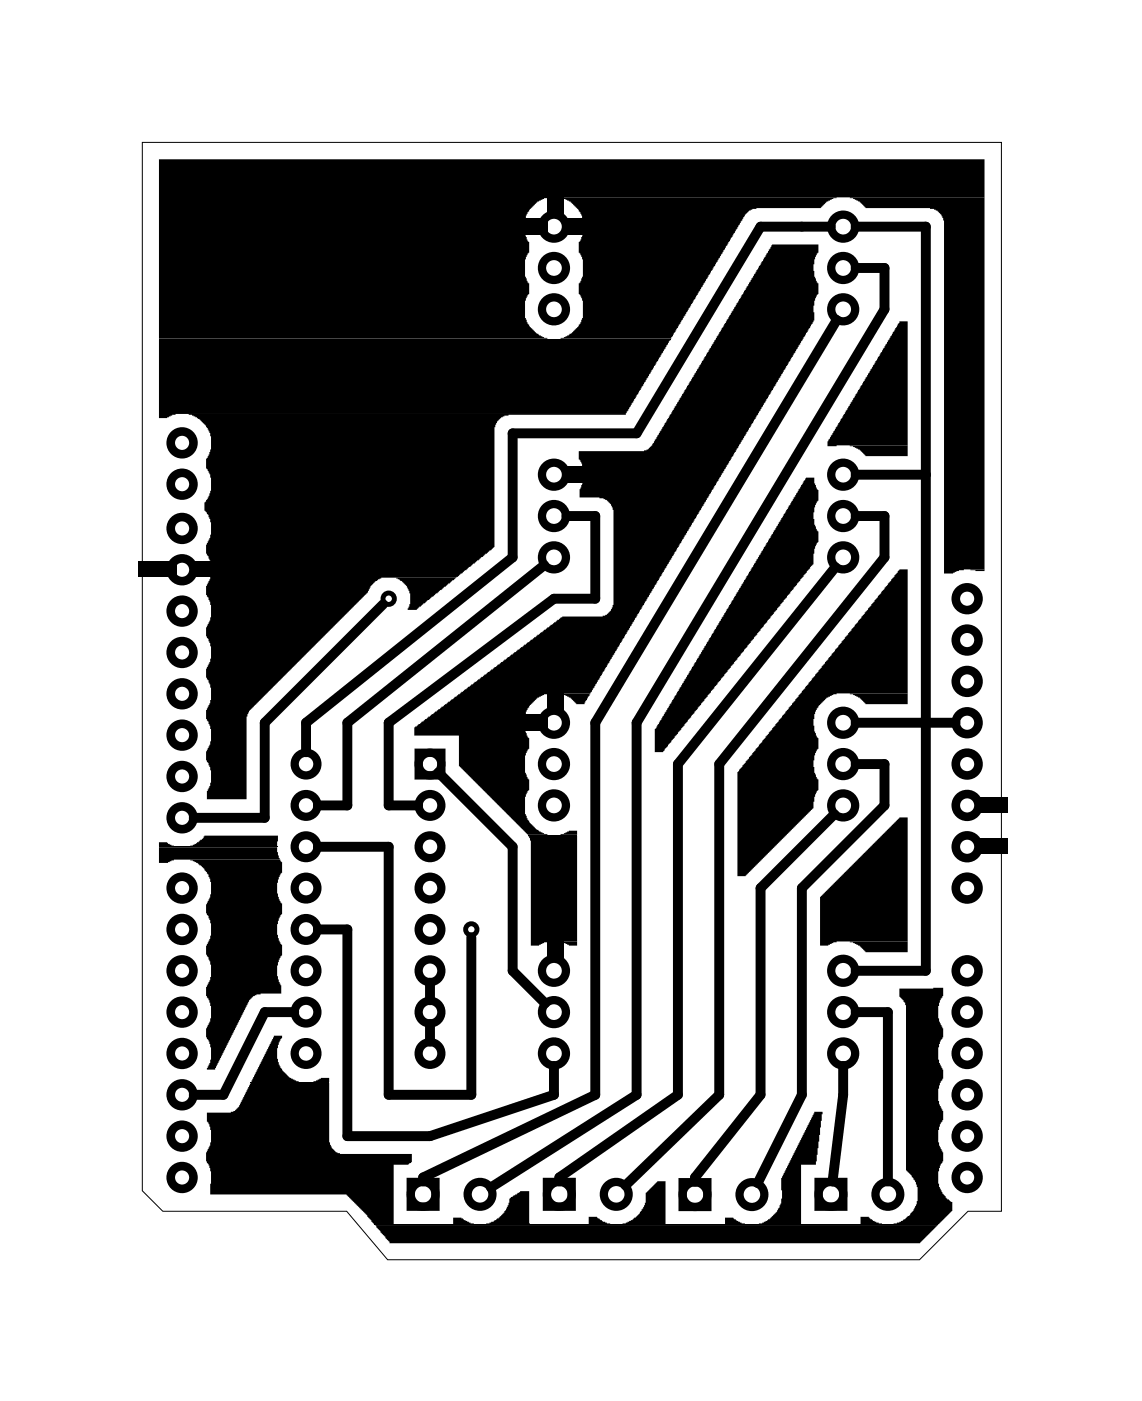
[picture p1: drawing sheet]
<svg xmlns="http://www.w3.org/2000/svg" width="70mm" height="86mm" viewBox="0 0 70 86" stroke-linecap="round" stroke-linejoin="round" font-family="sans-serif">
<path d="M8.7 8.7h52.9v65.7h-2.1l-3 3h-32.7l-2.5-3h-11.3l-1.3-1.2zM9.8 20.8h31.4M9.8 52h7.2M32.5 51.3h3M15.4 66.5h4.8M23 75.2h34.7" fill="none" stroke="#000" stroke-width=".06"/>
<g fill="#000">
<path d="M32.3 13.4h1.3v1h-1.3zM33.6 12h1v1.4h-1zM34.6 13.4h1.3v1h-1.3zM47.4 15.1l2.9-.1v.5l-.2 .3-.1 .4 .1 .8 .2 .4v.7l-.2 .2-.1 .5 .1 .9-2.2 3.5-.1 .3h-.1v.2l-.1 .1-.1 .2h-.1v.2l-.1 .1-.1 .2h-.1v.2l-.1 .1-.1 .2h-.1v.2l-.1 .1-.1 .2h-.1l-.1 .2-.1 .1v.2h-.1l-.1 .2-.1 .1v.2l-.1 .1-.1 .2h-.1v.2l-.1 .1-.1 .2h-.1v.2l-.1 .1-.1 .2h-.1v.2l-.1 .1-.1 .2h-.1v.2l-.1 .1-.1 .2h-.1v.2l-.1 .1-.1 .2h-.1v.2l-.1 .1-.1 .2-.1 .1v.2h-.1l-.1 .2-.1 .1v.2h-.1l-.1 .2-.1 .1-.1 .2h-.1v.2l-.1 .1-.1 .2h-.1v.2l-.1 .1-.1 .2h-.1v.2l-.1 .1-.1 .2h-.1v.3h-.1l-.1 .2-.1 .1v.2h-.1l-.1 .2-.1 .1v.2h-.1l-.1 .2-.1 .1v.2h-.1l-.1 .2-.1 .1v.2h-.1l-.1 .2-.1 .1v.2h-.1l-.1 .2-.1 .1v.2h-.1l-.1 .3h-.1l-.1 .2-.1 .1v.2h-.1l-.1 .2-.1 .1v.2h-.1l-.1 .2-.1 .1v.2h-.1l-.1 .2-.1 .1v.2h-.1l-.1 .2-.1 .1v.2h-.1l-.1 .2-.1 .1v.2l-.1 .1-.1 .2h-.1v.2l-.1 .1-.1 .2h-.1v.2l-.1 .1-.1 .2h-.1v.2l-.1 .1-.1 .2h-.1v.2l-.1 .1-.1 .2h-.1l-.1 .2-.1 .1v.2h-.1l-.1 .2-.1 .1v.2l-.1 .1-2.9 .1-.4 .2-.6 .6-.1 .4v1l.2 .4v.7l-.2 .4v1.1l.2 .4v.6l-.2 .5v1l.2 .5 .5 .5 .4 .2h.2l-1.2 .1-4.2-4.2v-1.9h-2.7v-.5l3.4-2.5 .1-.2h.1l.1-.1h.1l.1-.2h.1l.1-.1h.1l.1-.2h.1l.1-.1h.1l.1-.2h.1l.1-.1h.1l.1-.2h.1l.1-.1h.1l.1-.2h.1l.1-.1h.1l.1-.2h.1l.1-.1h.1l.1-.2h.1l.1-.1h.1l.1-.2h.1l.1-.1h.1l.1-.2h.1l.1-.2h.1l.1-.1h.1l.1-.2h.1l.1-.1h.1l.1-.2h.1l.2-.1h.1l.1-.2h.1l.1-.1h.1l.1-.2h2.6l.2-.1 .3-.3 .1-.3v-5.9l-.1-.3-.5-.4h-1.5v-.5l.2-.4v-1.1l-.2-.4v-.5h4l.2-.1 .3-.2 5.3-9 .1-.1 .1-.2h.1v-.2l.1-.1 .1-.2h.1v-.2l.1-.1 .1-.2h.1v-.3h.1l.1-.2 .1-.1 .1-.2h.1v-.2l.1-.1 .1-.2h.1v-.2l.1-.1 .1-.2h.1zM34.5 12.1l16.9 .1h-.2l-.4 .2-.3 .4h-4l-.5 .1-.3 .4-4.4 7.5h-6.8l.6-.3 .5-.5 .2-.5v-1l-.2-.4v-.7l.2-.4v-1.1l-.2-.4v-.6l.2-.4v-1.1l-.2-.5-.5-.5zM55.3 19.7h.5v7.7h-4.9v-.4h.1zM9.8 9.8h50.7v2.3h-26.9l-.6 .3-.5 .5-.2 .5v1.1l.2 .4v.6l-.2 .4v1.1l.2 .4v.7l-.2 .4v1l.2 .5 .5 .5 .6 .3h-23.8zM52.2 12.1h8.3v22.9h-1.2l-.5 .1-.2 .1h-.6v-21.8l-.4-.5-.4-.1h-4l-.3-.4zM8.5 34.5h2.3v.9h-2.3zM11.7 34.5h1.4v.9h-1.4zM24.4 35.5h3.6l-.9 .8h-.1l-.1 .2h-.1l-.2 .2h-.1l-.1 .2h-.1l-.2 .2h-.1l-.1 .2h-.1l-.2 .2h-.5l.1-.4v-.8l-.4-.5zM34.6 28.6h1.3v1h-1.3z"/>
<path d="M11.6 25.4l26.9 .1h-7.2l-.5 .1-.3 .3-.1 .3v7.4l-2.3 1.9h-4.7l-.3 .2-.3 .3-.2 .4-7.3 7.3-.1 .3v5.1h-2.5v-.5l.3-.5v-.8l-.2-.4-.1-.2v-.5l.3-.6v-.8l-.2-.5-.1-.1v-.6l.3-.6v-.8l-.2-.4-.1-.2v-.5l.3-.6v-.8l-.2-.4-.1-.2v-.6l.3-.6v-.7l-.2-.5-.1-.1v-.6l.3-.6v-.8l-.2-.4-.1-.2v-.5l.3-.6v-.8l-.2-.5-.2-.2v-.5l.2-.2 .2-.5v-.9l-.2-.5h-.1v-.6l.1-.1 .2-.5v-.8l-.2-.5-.3-.4-.4-.3zM9.8 20.9h31.4l-.1 .1-2.6 4.4h-27.7l-.5 .3h-.5zM49.5 29.4l.6-.1v.4l.2 .4v.7l-.2 .2-.1 .5 .1 .7 .2 .4v.7l-.2 .3-.1 .4v.7l-2.6 3.2-.8 1.1-.3 .1-.8 1.2-.2 .1-.8 1.1-.2 .2-.8 1.1-.2 .2-.8 1.1-.2 .1-.8 1.1-.2 .2-.4 .6-.1 .1h-.5v-1.4l.1-.1v-.2h.1l.1-.2 .1-.1v-.2h.1l.1-.2 .1-.1v-.2h.1l.1-.2 .1-.1v-.2h.1l.1-.2 .1-.1v-.2h.1l.1-.3h.1v-.2l.1-.1 .1-.2h.1v-.2l.1-.1 .1-.2h.1v-.2l.1-.1 .1-.2h.1v-.2l.1-.1 .1-.2h.1v-.2l.1-.1 .1-.2h.1l.1-.2 .1-.1v-.2l.1-.1 .1-.2h.1v-.2l.1-.1 .1-.2h.1zM52.2 27.4h3.6v.6h-2.6l-.3-.4zM55.2 35h.6v7.6h-4.4l-.6 .3-.5 .5-.2 .3-.1 .5 .1 .7 .2 .4v.7l-.2 .3-.1 .4 .1 .8 .2 .4v.6l-.2 .5-.1 .7-4.2 4.1h-.5v-6.4zM59.7 35h.8v.1h-.5zM9.8 51.7h.5l.4 .3h-.9zM9.8 52.1h7.2l.2 .7h-6.5l-.4 .2h-.5zM11.7 52l.5-.3 .3-.2 .1-.2h4.5l-.1 .7zM11.7 52.8h5.5l.1 .2v.6l-.1 .1-.2 .5v.7l.2 .6h.1v.7h-.1l-.2 .6v.6l.2 .6h.1v.7l-.1 .1-.2 .5v.7l.3 .5v.5l-1.5 .1-.5 .4-2.1 4.2h-.5l.3-.6v-.8l-.2-.4-.1-.2v-.5l.3-.6v-.8l-.2-.5-.1-.1v-.6l.3-.6v-.7l-.2-.5-.1-.1v-.6l.3-.6v-.8l-.2-.4-.1-.2v-.5l.3-.7v-.7l-.2-.5-.2-.3-.4-.4zM32.3 43.9h1.3v1h-1.3zM33.6 57.7h1v1.4h-1z"/>
<path d="M33.6 42.5h1v1.4h-1zM34.5 51.2h.2l.3-.2h.5v.3zM32.5 51.3h3v6.5h-1.9l-.5 .3h-.5v-6.5zM34.5 57.8h1v.3h-.5zM34.5 42.6l1.8 .1-.4 .6h-.5l-.3-.4zM52.2 42.6h3.6v.7h-2.6l-.3-.4zM50.4 55.1l4.9-4.9h.5v7.6h-4.4l-.5 .3h-.5zM52.2 57.8h3.6v.7h-2.6l-.3-.4zM60 49h1.9v.9h-1.9zM60 51.5h1.9v1h-1.9zM16.8 63.6h.5l-.3 .8v.7l.2 .5 .6 .6 .6 .3h-2.9zM19.3 66.4h.1l.3-.2h.5v.3z"/>
<path d="M12.7 68.4h1.5l.2-.1 .3-.3 .7-1.5h4.8v3.7l.2 .3 .2 .3 .3 .1h4.4v.5l-.2 .2h-.9v3.6h-1.2l-.4-.5-1.3-1.3h-8.4l.1-1.4-.2-.5-.1-.1v-.6l.3-.6v-.8l-.2-.4-.1-.1zM27.9 74.8h.5l.1 .2 .6 .2h-1.2zM31.4 73.5l.4-.1 .2-.2h.5l.1 2h-2.7l.4-.1 .7-.6zM36.2 74.8h.5l.4 .3 .4 .1h-1.3zM39.7 73.3l.7-.7h.5v2.6h-2.6l.6-.2 .4-.4 .4-.7zM44.6 74.8h.5l.2 .2 .5 .2h-1.2zM50.1 68.3h.5v.2l-.4 3.1h-1v3.6h-2.5l.6-.3 .6-.7 .2-.6-.1-1.2zM52.9 74.8h.5l.3 .2 .5 .2h-1.3zM23.1 75.3h34.5l-1 1.1h-32.7v-.1l-.5-.6zM55.3 60.7h2.7v.5l-.2 .3-.1 .3v.8l.3 .6v.5l-.2 .3-.1 .3v.8l.3 .6v.6l-.2 .2-.1 .4v.7l.3 .7v.5l-.2 .3-.1 .3v.8l.3 .6v.6l-.2 .2-.1 .4v.7l.2 .6 .3 .4 .3 .1v.6l-.8 .8h-2.8l.6-.2 .3-.3h.1l.3-.3 .2-.6v-.9l-.1-.3-.2-.4-.4-.3v-10.1l-.2-.3-.2-.3z"/>
</g>
<g fill="#000">
<circle cx="31.9" cy="11.7" r=".95"/>
<circle cx="48.3" cy="17.1" r=".95"/>
<circle cx="48.4" cy="33.8" r=".95"/>
<circle cx="53.9" cy="39.5" r=".95"/>
<circle cx="54.1" cy="24.3" r=".95"/>
<circle cx="15.6" cy="54.8" r=".95"/>
<circle cx="54.1" cy="53.5" r=".95"/>
<circle cx="18.6" cy="68.4" r=".95"/>
</g>
<g fill="none" stroke="#000" stroke-width=".53">
<circle cx="11.2" cy="37.5" r=".7"/>
<circle cx="11.2" cy="35" r=".7"/>
<circle cx="11.2" cy="29.7" r=".7"/>
<circle cx="11.2" cy="32.5" r=".7"/>
<circle cx="11.2" cy="27.2" r=".7"/>
<circle cx="59.5" cy="36.8" r=".7"/>
<circle cx="59.5" cy="39.3" r=".7"/>
<circle cx="11.2" cy="59.6" r=".7"/>
<circle cx="11.2" cy="50.2" r=".7"/>
<circle cx="11.2" cy="54.6" r=".7"/>
<circle cx="11.2" cy="57.1" r=".7"/>
<circle cx="11.2" cy="40.1" r=".7"/>
<circle cx="11.2" cy="45.2" r=".7"/>
<circle cx="11.2" cy="42.6" r=".7"/>
<circle cx="11.2" cy="47.7" r=".7"/>
<circle cx="59.5" cy="59.6" r=".7"/>
<circle cx="59.5" cy="49.5" r=".7"/>
<circle cx="59.5" cy="54.6" r=".7"/>
<circle cx="59.5" cy="52" r=".7"/>
<circle cx="59.5" cy="41.9" r=".7"/>
<circle cx="59.5" cy="44.4" r=".7"/>
<circle cx="59.5" cy="46.9" r=".7"/>
<circle cx="11.2" cy="62.2" r=".7"/>
<circle cx="11.2" cy="64.7" r=".7"/>
<circle cx="11.2" cy="67.3" r=".7"/>
<circle cx="11.2" cy="72.3" r=".7"/>
<circle cx="11.2" cy="69.8" r=".7"/>
<circle cx="59.5" cy="67.3" r=".7"/>
<circle cx="59.5" cy="62.2" r=".7"/>
<circle cx="59.5" cy="64.7" r=".7"/>
<circle cx="59.5" cy="72.3" r=".7"/>
<circle cx="59.5" cy="69.8" r=".7"/>
</g>
<g fill="none" stroke="#000" stroke-width=".51">
<path d="M25.7 46.2h1.4v1.4h-1.4zM25.2 72.6h1.6v1.5h-1.6zM33.6 72.6h1.5v1.5h-1.5zM42 72.6h1.5v1.6h-1.5zM50.3 72.6h1.5v1.5h-1.5z"/>
<circle cx="34.1" cy="16.5" r=".74"/>
<circle cx="34.1" cy="19" r=".74"/>
<circle cx="34.1" cy="13.9" r=".74"/>
<circle cx="51.8" cy="16.5" r=".74"/>
<circle cx="51.8" cy="19" r=".74"/>
<circle cx="51.8" cy="13.9" r=".74"/>
<circle cx="34.1" cy="31.7" r=".74"/>
<circle cx="34.1" cy="34.2" r=".74"/>
<circle cx="34.1" cy="29.2" r=".74"/>
<circle cx="51.8" cy="31.7" r=".74"/>
<circle cx="51.8" cy="34.2" r=".74"/>
<circle cx="51.8" cy="29.2" r=".74"/>
<circle cx="18.8" cy="46.9" r=".7"/>
<circle cx="18.8" cy="49.5" r=".7"/>
<circle cx="18.8" cy="54.6" r=".7"/>
<circle cx="18.8" cy="57.1" r=".7"/>
<circle cx="18.8" cy="59.6" r=".7"/>
<circle cx="18.8" cy="52" r=".7"/>
<circle cx="26.4" cy="46.9" r=".7"/>
<circle cx="26.4" cy="59.6" r=".7"/>
<circle cx="26.4" cy="54.6" r=".7"/>
<circle cx="26.4" cy="49.5" r=".7"/>
<circle cx="26.4" cy="52" r=".7"/>
<circle cx="26.4" cy="57.1" r=".7"/>
<circle cx="34.1" cy="46.9" r=".74"/>
<circle cx="34.1" cy="49.5" r=".74"/>
<circle cx="34.1" cy="44.4" r=".74"/>
<circle cx="34.1" cy="59.6" r=".74"/>
<circle cx="51.8" cy="46.9" r=".74"/>
<circle cx="51.8" cy="49.5" r=".74"/>
<circle cx="51.8" cy="59.6" r=".74"/>
<circle cx="51.8" cy="44.4" r=".74"/>
<circle cx="18.8" cy="62.2" r=".7"/>
<circle cx="18.8" cy="64.7" r=".7"/>
<circle cx="26" cy="73.4" r=".76"/>
<circle cx="26.4" cy="62.2" r=".7"/>
<circle cx="26.4" cy="64.7" r=".7"/>
<circle cx="29.5" cy="73.4" r=".76"/>
<circle cx="34.1" cy="62.2" r=".74"/>
<circle cx="34.1" cy="64.7" r=".74"/>
<circle cx="34.4" cy="73.4" r=".76"/>
<circle cx="37.9" cy="73.4" r=".76"/>
<circle cx="42.7" cy="73.4" r=".76"/>
<circle cx="46.2" cy="73.4" r=".76"/>
<circle cx="51.1" cy="73.4" r=".76"/>
<circle cx="51.8" cy="62.2" r=".74"/>
<circle cx="51.8" cy="64.7" r=".74"/>
<circle cx="54.6" cy="73.4" r=".76"/>
</g>
<g fill="none" stroke="#000" stroke-width=".3">
<circle cx="23.9" cy="36.8" r=".35"/>
<circle cx="29" cy="57.1" r=".35"/>
</g>
<g fill="none" stroke="#000" stroke-width=".61">
<path d="M51.1 13.9h-4.3l-7.7 12.7h-7.6v7.6l-12.7 10.2v1.8M51.4 19.7l-14.8 24.7v22.9l-10.6 5v.3M52.6 13.9h4.3v45.7h-4.3M52.6 16.5h1.8v2.5l-15.3 25.4v22.9l-8.9 5.7M23.6 37.1l-7.3 7.3v5.8h-4.4M33.5 34.7l-12.1 9.7v5.1h-1.9M34.8 31.7h1.8v5.1h-2.5l-10.2 7.6v5.1h1.8M51.4 34.8l-9.7 12.1v20.4l-7.3 5v.3M52.6 29.2h4.3M52.6 31.7h1.8v2.5l-10.2 12.7v20.4l-5.7 5.5M19.5 57.1h1.9v12.7h5l7.7-2.5v-1.8M19.5 52h4.4v15.3h5.1v-9.7"/>
<path d="M26.9 47.5l4.6 4.5v7.6l2 2M51.3 50l-4.5 4.6v12.7l-4.1 5v.3M52.6 44.4h6.1M52.6 46.9h1.8v2.6l-5.1 5.1v12.7l-2.7 5.4M18.1 62.2h-1.8l-2.6 5.1h-1.8M26.4 60.4v1.1M26.4 62.9v1.1M51.8 65.5v1.8l-.6 5.3M52.6 62.2h2v10.4"/>
</g>
</svg>
